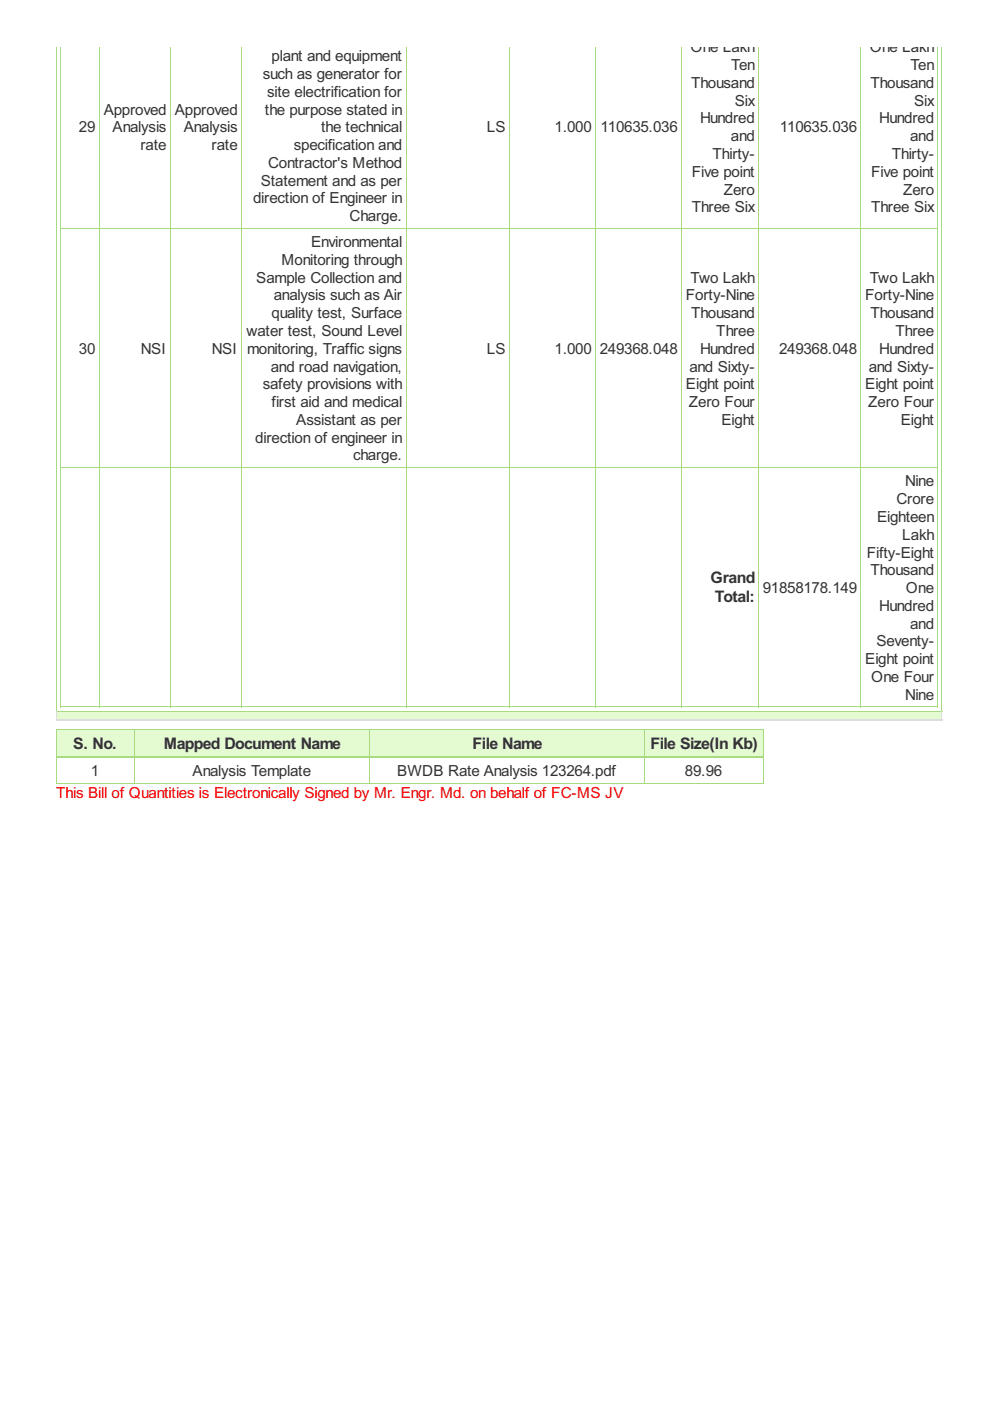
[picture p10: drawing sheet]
<svg xmlns="http://www.w3.org/2000/svg" width="210mm" height="297mm" viewBox="0 0 210 297" stroke-linecap="round" stroke-linejoin="round" font-family="sans-serif">
<defs><g id="words">
<g font-size="3.8" fill="#333">
<text x="150.6" y="123.7">Grand</text>
<text x="151.6" y="127.6">Total:</text>
<text x="15.5" y="158.7">S. No.</text>
<text x="34.7" y="158.7">Mapped Document Name</text>
<text x="100.2" y="158.7">File Name</text>
<text x="137.9" y="158.7">File Size(In Kb)</text>
</g>
<g font-size="3.6" fill="#333">
<text x="146.4" y="11.1">One Lakh</text>
<text x="184.4" y="11.1">One Lakh</text>
<text x="55.7" y="16.7">such as generator for</text>
<text x="57.6" y="13">plant and equipment</text>
<text x="155" y="14.9">Ten</text>
<text x="193" y="14.9">Ten</text>
<text x="56.6" y="20.5">site electrification for</text>
<text x="146.5" y="18.6">Thousand</text>
<text x="155.8" y="22.4">Six</text>
<text x="184.5" y="18.6">Thousand</text>
<text x="193.8" y="22.4">Six</text>
<text x="16.7" y="28.1">29</text>
<text x="22" y="24.3">Approved</text>
<text x="23.9" y="28.1">Analysis</text>
<text x="37.1" y="24.3">Approved</text>
<text x="38.9" y="28.1">Analysis</text>
<text x="56.2" y="24.3">the purpose stated in</text>
<text x="68.1" y="28.1">the technical</text>
<text x="103.2" y="28.1">LS</text>
<text x="117.6" y="28.1">1.000</text>
<text x="127.3" y="28.1">110635.036</text>
<text x="148.4" y="26.2">Hundred</text>
<text x="155" y="29.9">and</text>
<text x="165.3" y="28.1">110635.036</text>
<text x="186.4" y="26.2">Hundred</text>
<text x="193" y="29.9">and</text>
<text x="29.8" y="31.8">rate</text>
<text x="44.9" y="31.8">rate</text>
<text x="56.9" y="35.6">Contractor's Method</text>
<text x="62.3" y="31.8">specification and</text>
<text x="151.1" y="33.7">Thirty-</text>
<text x="189.1" y="33.7">Thirty-</text>
<text x="55.3" y="39.4">Statement and as per</text>
<text x="146.7" y="37.5">Five point</text>
<text x="153.4" y="41.2">Zero</text>
<text x="184.7" y="37.5">Five point</text>
<text x="191.5" y="41.2">Zero</text>
<text x="53.7" y="43.1">direction of Engineer in</text>
<text x="74.1" y="46.9">Charge.</text>
<text x="146.7" y="45">Three Six</text>
<text x="184.7" y="45">Three Six</text>
<text x="66" y="52.4">Environmental</text>
<text x="54.3" y="59.9">Sample Collection and</text>
<text x="59.7" y="56.2">Monitoring through</text>
<text x="146.4" y="59.9">Two Lakh</text>
<text x="184.4" y="59.9">Two Lakh</text>
<text x="58.1" y="63.7">analysis such as Air</text>
<text x="145.4" y="63.7">Forty-Nine</text>
<text x="183.4" y="63.7">Forty-Nine</text>
<text x="52.2" y="71.2">water test, Sound Level</text>
<text x="57.6" y="67.5">quality test, Surface</text>
<text x="146.5" y="67.5">Thousand</text>
<text x="151.9" y="71.2">Three</text>
<text x="184.5" y="67.5">Thousand</text>
<text x="189.9" y="71.2">Three</text>
<text x="16.7" y="75">30</text>
<text x="29.8" y="75">NSI</text>
<text x="44.9" y="75">NSI</text>
<text x="52.4" y="75">monitoring, Traffic signs</text>
<text x="103.2" y="75">LS</text>
<text x="117.6" y="75">1.000</text>
<text x="127.2" y="75">249368.048</text>
<text x="148.4" y="75">Hundred</text>
<text x="165.2" y="75">249368.048</text>
<text x="186.4" y="75">Hundred</text>
<text x="55.7" y="82.6">safety provisions with</text>
<text x="57.4" y="78.8">and road navigation,</text>
<text x="145.4" y="82.6">Eight point</text>
<text x="146.2" y="78.8">and Sixty-</text>
<text x="183.4" y="82.6">Eight point</text>
<text x="184.2" y="78.8">and Sixty-</text>
<text x="57.6" y="86.3">first aid and medical</text>
<text x="146.1" y="86.3">Zero Four</text>
<text x="184.1" y="86.3">Zero Four</text>
<text x="54.1" y="93.9">direction of engineer in</text>
<text x="62.8" y="90.1">Assistant as per</text>
<text x="153" y="90.1">Eight</text>
<text x="191" y="90.1">Eight</text>
<text x="74.9" y="97.6">charge.</text>
<text x="190" y="106.9">Crore</text>
<text x="191.9" y="103.1">Nine</text>
<text x="186" y="110.7">Eighteen</text>
<text x="183.8" y="118.2">Fifty-Eight</text>
<text x="191.3" y="114.4">Lakh</text>
<text x="161.7" y="125.7">91858178.149</text>
<text x="184.5" y="122">Thousand</text>
<text x="192.1" y="125.7">One</text>
<text x="186.4" y="129.5">Hundred</text>
<text x="185.8" y="137.1">Seventy-</text>
<text x="193" y="133.3">and</text>
<text x="183.4" y="140.8">Eight point</text>
<text x="184.7" y="144.6">One Four</text>
<text x="191.9" y="148.4">Nine</text>
<text x="19.3" y="164.5">1</text>
<text x="40.8" y="164.5">Analysis Template</text>
<text x="84.2" y="164.5">BWDB Rate Analysis 123264.pdf</text>
<text x="145.2" y="164.5">89.96</text>
</g>
<text font-size="3.6" fill="#f00" x="11.9" y="169.3">This Bill of Quantities is Electronically Signed by Mr. Engr. Md. on behalf of FC-MS JV</text>
</g></defs>
<g fill="none" stroke="#a8da7f" stroke-width=".21">
<path d="M12.9 9.9v140M21.1 9.9v140M36.1 9.9v140M51.2 9.9v140M86.1 9.9v140M108.1 9.9v140M126.3 9.9v140M144.5 9.9v140M160.9 9.9v140M182.5 9.9v140M198.9 9.9v140M12.8 48.4h186.1"/>
<path d="M12.8 99.1h186.1M12.8 149.9h186.1"/>
</g>
<path d="M11.9 150.7h187.7v1.9h-187.7z" fill="#e4fad0"/>
<path d="M12 9.9v141M199.7 9.9v141M11.9 150.8h187.8" fill="none" stroke="#a8da7f" stroke-width=".21"/>
<path d="M12 150.7v2.1M199.7 150.7v2.1" fill="none" stroke="#ddd" stroke-width=".21"/>
<path d="M11.9 152.6h187.8" fill="none" stroke="#ddd" stroke-width=".31"/>
<g fill="#e4fad0">
<path d="M11.9 154.7h16.5v5.8h-16.5z"/>
<path d="M28.4 154.7h49.9v5.8h-49.9z"/>
<path d="M78.3 154.7h58.3v5.8h-58.3z"/>
<path d="M136.6 154.7h25.1v5.8h-25.1z"/>
</g>
<path d="M11.9 154.7h150M12 154.7v11.4M28.4 154.7v11.4M78.4 154.7v11.4M136.7 154.7v11.4M161.8 154.7v11.4M11.9 166h150" fill="none" stroke="#a8da7f" stroke-width=".21"/>
<path d="M11.9 160.5h150" fill="none" stroke="#a8da7f" stroke-width=".31"/>
<use href="#words"/>
</svg>
